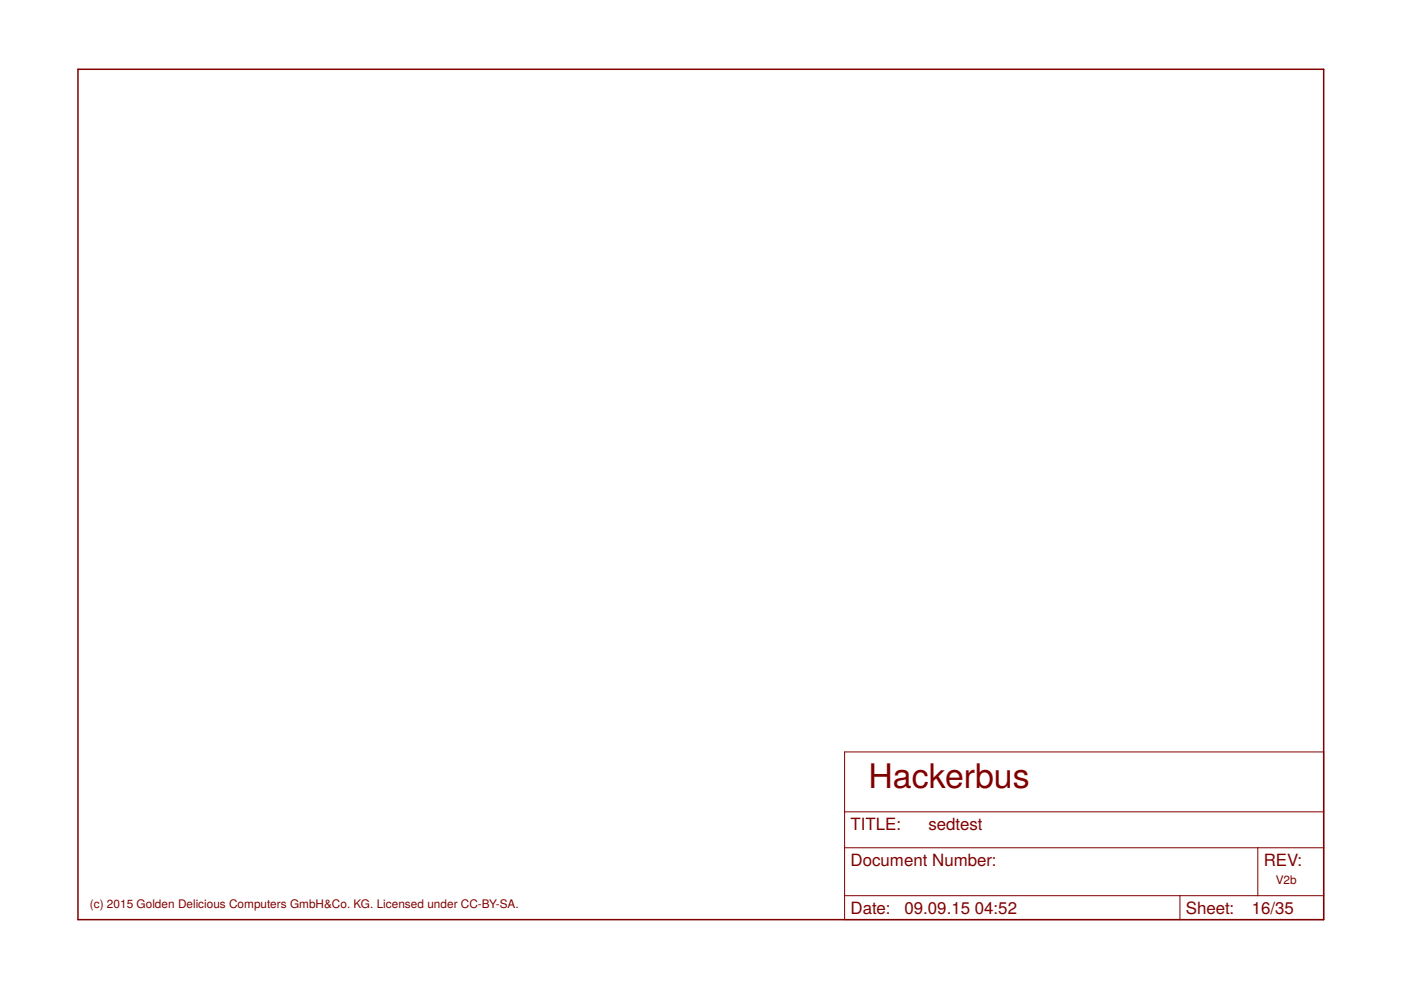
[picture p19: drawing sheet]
<svg xmlns="http://www.w3.org/2000/svg" width="297mm" height="210mm" viewBox="0 0 297 210" stroke-linecap="round" stroke-linejoin="round" font-family="sans-serif">
<defs><g id="words">
<text font-size="7.2" fill="#800000" x="184.1" y="167.1">Hackerbus</text>
<g font-size="3.6" fill="#800000">
<text x="180.3" y="175.9">TITLE:</text>
<text x="196.8" y="175.9">sedtest</text>
<text x="180.3" y="183.6">Document Number:</text>
<text x="267.9" y="183.6">REV:</text>
<text x="180.3" y="193.7">Date:</text>
<text x="191.8" y="193.7">09.09.15</text>
<text x="206.7" y="193.7">04:52</text>
<text x="251.4" y="193.7">Sheet:</text>
<text x="265.4" y="193.7">16/35</text>
</g>
<g font-size="2.5" fill="#800000">
<text x="270.5" y="187.4">V2b</text>
<text x="19.1" y="192.4">(c) 2015 Golden Delicious Computers GmbH&amp;Co. KG. Licensed under CC-BY-SA.</text>
</g>
</g></defs>
<path d="M16.5 14.7h264.1v180.3h-264.1z" fill="none" stroke="#800000" stroke-width=".32"/>
<path d="M179.1 159.4h101.5v35.6h-101.5zM179.1 179.7h101.5M179.1 172.1h101.5M266.7 179.7v10.2M179.1 189.9h101.5M250.2 189.9v5.1" fill="none" stroke="#800000" stroke-width=".21"/>
<use href="#words"/>
</svg>
